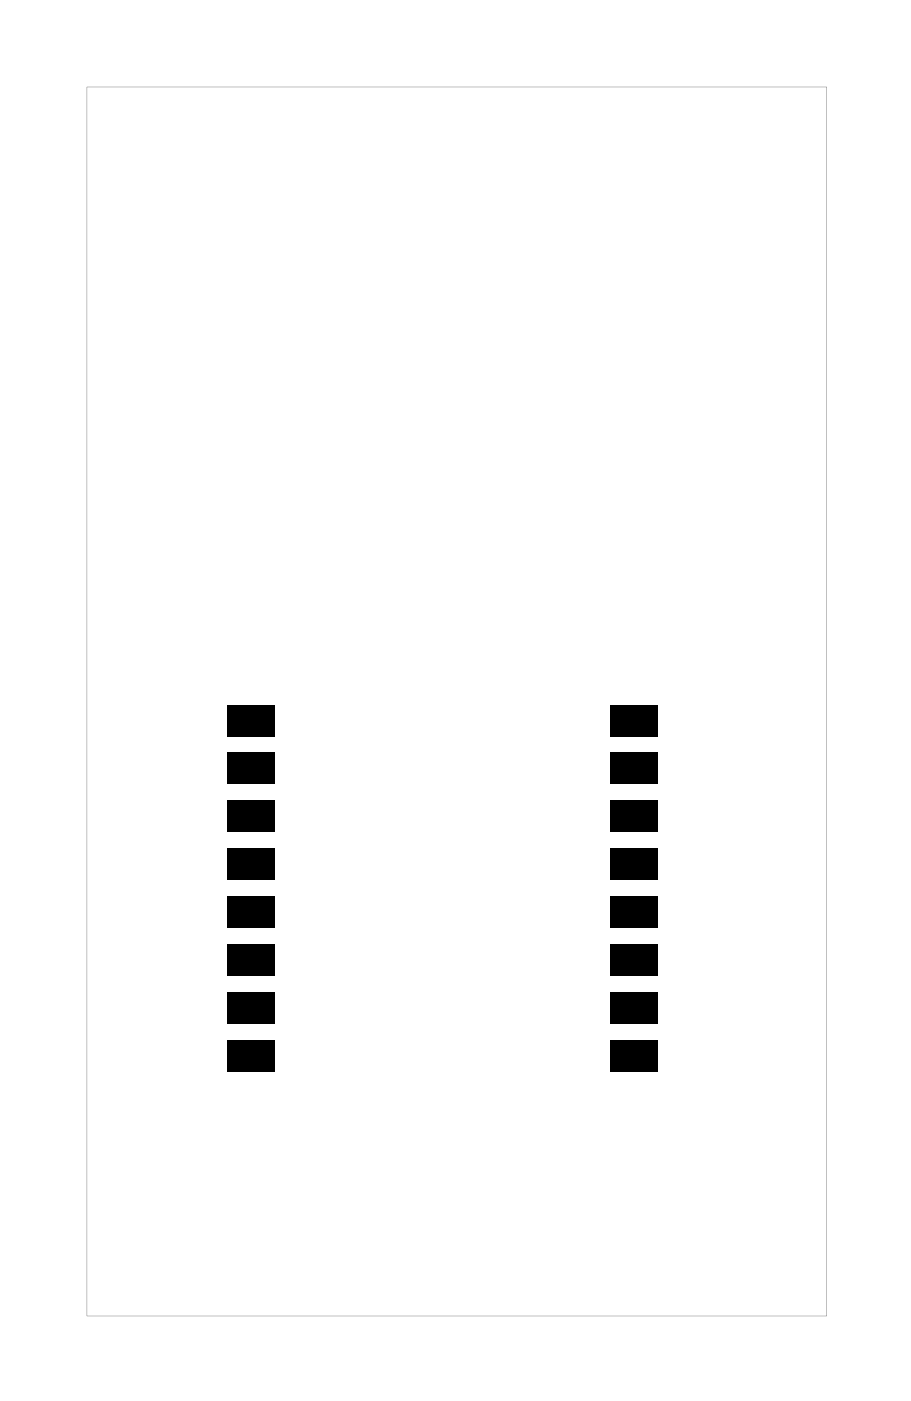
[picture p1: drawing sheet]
<svg xmlns="http://www.w3.org/2000/svg" width="38mm" height="59mm" viewBox="0 0 38 59" stroke-linecap="round" stroke-linejoin="round" font-family="sans-serif">
<g fill="#000">
<path d="M9.5 39.5h2v1.3h-2zM9.5 37.5h2v1.3h-2zM9.5 35.5h2v1.3h-2zM9.5 33.5h2v1.3h-2zM9.5 31.5h2v1.3h-2zM9.5 29.5h2v1.3h-2zM25.5 29.5h2v1.3h-2zM25.5 31.5h2v1.3h-2zM25.5 33.5h2v1.3h-2zM25.5 35.5h2v1.3h-2zM25.5 37.5h2v1.3h-2zM25.5 39.5h2v1.3h-2z"/>
<path d="M9.5 43.5h2v1.3h-2zM9.5 41.5h2v1.3h-2zM25.5 41.5h2v1.3h-2zM25.5 43.5h2v1.3h-2z"/>
<path d="M3.6 3.6v51.4h31v-51.4zM3.6 3.6h31v51.4h-31z"/>
</g>
</svg>
